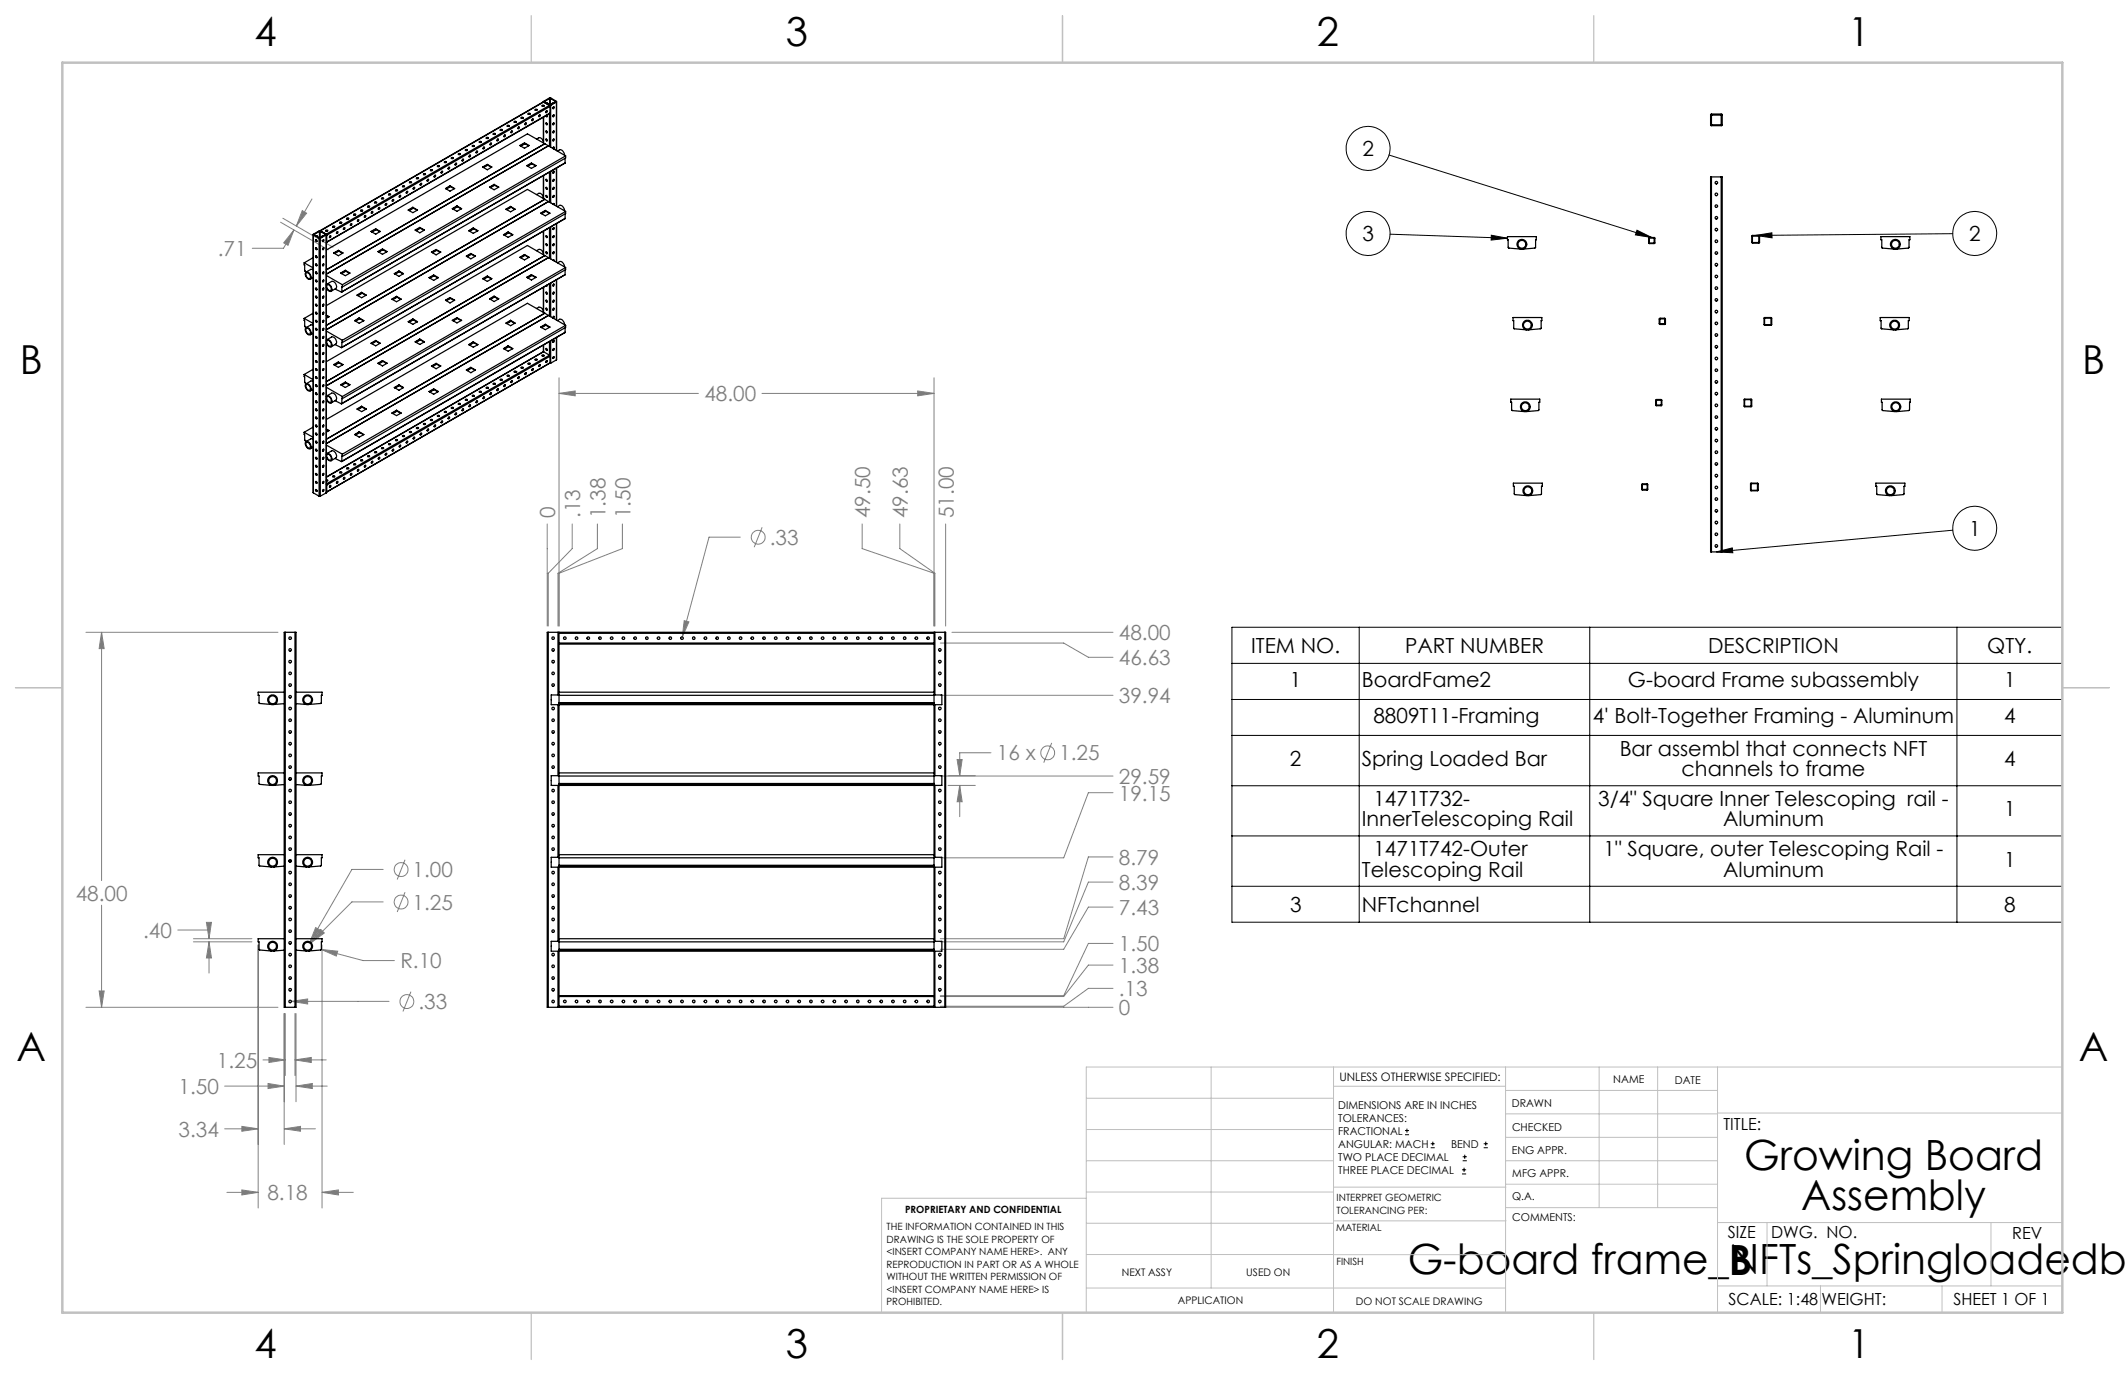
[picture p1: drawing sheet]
<svg xmlns="http://www.w3.org/2000/svg" width="432mm" height="279mm" viewBox="0 0 432 279" stroke-linecap="round" stroke-linejoin="round" font-family="sans-serif">
<defs><g id="words">
<g font-size="8.5">
<text x="354.4" y="237.7">Growing Board</text>
<text x="366" y="245.8">Assembly</text>
<text x="286" y="258.9">G-board frame_NFTs_Springloadedba</text>
<text x="351.3" y="259">B</text>
</g>
<g font-size="8.1">
<text x="51.7" y="9.3">4</text>
<text x="159.7" y="9.3">3</text>
<text x="267.6" y="9.3">2</text>
<text x="375.6" y="9.3">1</text>
<text x="4" y="76">B</text>
<text x="423.1" y="76">B</text>
<text x="3.3" y="215.7">A</text>
<text x="422.4" y="215.7">A</text>
<text x="51.7" y="276">4</text>
<text x="159.7" y="276">3</text>
<text x="267.6" y="276">2</text>
<text x="375.6" y="276">1</text>
</g>
<g font-size="4.2">
<text x="276.8" y="31.7">2</text>
<text x="276.8" y="49">3</text>
<text x="400.1" y="49">2</text>
<text x="400.1" y="108.9">1</text>
<text x="254.2" y="132.6">ITEM NO.</text>
<text x="285.5" y="132.6">PART NUMBER</text>
<text x="347.1" y="132.6">DESCRIPTION</text>
<text x="403.8" y="132.6">QTY.</text>
<text x="262.1" y="139.6">1</text>
<text x="276.7" y="139.6">BoardFame2</text>
<text x="330.8" y="139.6">G-board Frame subassembly</text>
<text x="407.2" y="139.6">1</text>
<text x="279.1" y="146.9">8809T11-Framing</text>
<text x="323.7" y="146.9">4' Bolt-Together Framing - Aluminum</text>
<text x="407.2" y="146.9">4</text>
<text x="262.1" y="155.7">2</text>
<text x="276.7" y="155.7">Spring Loaded Bar</text>
<text x="329.1" y="153.6">Bar assembl that connects NFT</text>
<text x="407.2" y="155.7">4</text>
<text x="341.7" y="157.7">channels to frame</text>
<text x="276.7" y="167.9">InnerTelescoping Rail</text>
<text x="279.1" y="163.8">1471T732-</text>
<text x="324.7" y="163.8">3/4&quot; Square Inner Telescoping rail -</text>
<text x="350.1" y="167.9">Aluminum</text>
<text x="407.2" y="165.9">1</text>
<text x="276.7" y="178.1">Telescoping Rail</text>
<text x="279.1" y="174">1471T742-Outer</text>
<text x="325.9" y="174">1&quot; Square, outer Telescoping Rail -</text>
<text x="350.1" y="178.1">Aluminum</text>
<text x="407.2" y="176.1">1</text>
<text x="262.1" y="185.3">3</text>
<text x="276.7" y="185.3">NFTchannel</text>
<text x="407.2" y="185.3">8</text>
</g>
<g font-size="4.2" fill="#808080">
<text x="44.2" y="52">.71</text>
<text x="143.1" y="81.5">48.00</text>
<text x="112.8" y="105.3" transform="rotate(-90 112.8 105.3)">0</text>
<text x="117.9" y="105.3" transform="rotate(-90 117.9 105.3)">.13</text>
<text x="123" y="105.3" transform="rotate(-90 123 105.3)">1.38</text>
<text x="128.1" y="105.3" transform="rotate(-90 128.1 105.3)">1.50</text>
<text x="176.8" y="105.3" transform="rotate(-90 176.8 105.3)">49.50</text>
<text x="184.5" y="105.3" transform="rotate(-90 184.5 105.3)">49.63</text>
<text x="193.8" y="105.3" transform="rotate(-90 193.8 105.3)">51.00</text>
<text x="156.4" y="110.7">.33</text>
<text x="227.4" y="130.1">48.00</text>
<text x="227.4" y="135.2">46.63</text>
<text x="227.4" y="142.9">39.94</text>
<text x="202.6" y="154.5">16 x</text>
<text x="215.2" y="154.5">1.25</text>
<text x="227.4" y="159.3">29.59</text>
<text x="227.4" y="162.7">19.15</text>
<text x="83.9" y="178.2">1.00</text>
<text x="227.4" y="175.7">8.79</text>
<text x="15.4" y="183">48.00</text>
<text x="83.9" y="184.8">1.25</text>
<text x="227.4" y="185.9">7.43</text>
<text x="227.4" y="180.8">8.39</text>
<text x="29.1" y="190.6">.40</text>
<text x="81.4" y="196.8">R.10</text>
<text x="227.4" y="197.7">1.38</text>
<text x="227.4" y="193.3">1.50</text>
<text x="227.4" y="202.4">.13</text>
<text x="85" y="205.1">.33</text>
<text x="227.4" y="206.3">0</text>
<text x="44.1" y="217">1.25</text>
<text x="36.3" y="222.3">1.50</text>
<text x="36.3" y="231">3.34</text>
<text x="54.3" y="243.9">8.18</text>
</g>
<g font-size="3.4">
<text x="350.2" y="229.5">TITLE:</text>
<text x="351.1" y="251.6">SIZE</text>
<text x="359.9" y="251.6">DWG. NO.</text>
<text x="408.9" y="251.7">REV</text>
<text x="351.2" y="265.2">SCALE: 1:48</text>
<text x="370.1" y="265.3">WEIGHT:</text>
<text x="396.9" y="265.2">SHEET 1 OF 1</text>
</g>
<text font-size="2.4" x="272.2" y="219.7">UNLESS OTHERWISE SPECIFIED:</text>
<g font-size="2.2">
<text x="327.8" y="220.1">NAME</text>
<text x="340.3" y="220.2">DATE</text>
<text x="271.9" y="225.3">DIMENSIONS ARE IN INCHES</text>
<text x="271.9" y="227.9">TOLERANCES:</text>
<text x="307.2" y="224.9">DRAWN</text>
<text x="271.9" y="230.6">FRACTIONAL</text>
<text x="271.9" y="233.2">ANGULAR: MACH</text>
<text x="294.9" y="233.2">BEND</text>
<text x="307.3" y="229.8">CHECKED</text>
<text x="271.9" y="235.9">TWO PLACE DECIMAL</text>
<text x="271.9" y="238.5">THREE PLACE DECIMAL</text>
<text x="307.2" y="234.5">ENG APPR.</text>
<text x="307.3" y="239.2">MFG APPR.</text>
<text x="307.3" y="243.9">Q.A.</text>
<text x="307.3" y="248.1">COMMENTS:</text>
</g>
<g font-size="2.1">
<text x="227.9" y="259.2">NEXT ASSY</text>
<text x="253.3" y="259.2">USED ON</text>
<text x="239.3" y="265">APPLICATION</text>
<text x="275.5" y="265.1">DO NOT SCALE DRAWING</text>
</g>
<g font-size="2">
<text x="271.6" y="244.1">INTERPRET GEOMETRIC</text>
<text x="180.2" y="250">THE INFORMATION CONTAINED IN THIS</text>
<text x="183.9" y="246.4">PROPRIETARY AND CONFIDENTIAL</text>
<text x="271.5" y="250.2">MATERIAL</text>
<text x="271.6" y="246.6">TOLERANCING PER:</text>
<text x="180.2" y="252.5">DRAWING IS THE SOLE PROPERTY OF</text>
<text x="180.2" y="255.1">&lt;INSERT COMPANY NAME HERE&gt;. ANY</text>
<text x="180.2" y="257.6">REPRODUCTION IN PART OR AS A WHOLE</text>
<text x="271.5" y="257">FINISH</text>
<text x="180.2" y="260.1">WITHOUT THE WRITTEN PERMISSION OF</text>
<text x="180.2" y="262.6">&lt;INSERT COMPANY NAME HERE&gt; IS</text>
<text x="180.2" y="265.2">PROHIBITED.</text>
</g>
</g></defs>
<g fill="none" stroke="#808080" stroke-width=".2">
<path d="M57 45.2l9.7 5.6M57.5 44.3l10.2 5.9M59.7 46.7l-1.2 3.1-.9-.4zM59.7 46.7l-2.1 3.7h-6.3M61.4 42.8l.9 .5-2.1 2.6zM63.4 40.4l-3.2 5.5M113.6 79.9l3.3-.5v1zM113.6 76.8v50.4M113.6 79.9h28.3M154.8 79.9h35M186.5 79.4l3.3 .5-3.3 .5zM189.8 76.8v50.4"/>
<path d="M111.2 106.5v20.7M116.3 106.5v5l-4.9 5v10.7M121.4 106.5v5l-8 5v10.7M126.5 106.5v5l-12.9 5M150.4 109.1h-6.3l-5.5 20.3M154.9 107.1l-1.7 4.1M175.2 106.5v5l14.6 5M182.8 106.5v5l7.2 5v10.7M192.2 106.5v20.7M17.5 128.5h39M20.6 128.5l.6 3.3h-1.1zM20.6 128.5v50.4"/>
<path d="M139 126.1l1 .3-1.4 3zM191.1 130.7h25l5.1 2.9h5M193.4 128.5h32.8M191.1 157.7h35.1M191.1 141.3h35.1M192.7 157.6h5.5M192.7 159.6h5.5M194.5 154.3h1l-.5 3.3zM195 159.6l.5 3.3h-1zM195 159.6v6.3M201.4 153h-6.4v4.6M213.7 151l-1.6 4"/>
<path d="M77.9 176.7h-6.4l-8.6 14.9M82.3 174.7l-1.6 4M226.2 179.2h-5l-5.1 12.2h-25M226.2 174.1h-5l-5.1 16.6h-25M226.2 161.1h-5l-5.1 13.2h-25M20.6 183.9v20.8M36.1 189h6.4v1.7M39.3 191.4h11.9M39.3 190.7h11.9M41.9 187.4h1.1l-.5 3.3zM42.5 191.4l.5 3.3h-1.1zM42.5 191.4v6.3"/>
<path d="M52.5 192v53.5M64.1 188.5l.9 .5-2.1 2.6zM65.2 188.9l.7 .7-2.7 2zM65.3 192.9l3.3 .4-.3 1zM65.3 192.9l8.5 2.3h6.4M65.4 192v53.5M77.9 183.3h-6.4l-8.3 8.3M82.3 181.3l-1.6 4M226.2 196.1h-5l-5.1 6.4h-25M226.2 191.7h-5l-5.1 10.6h-25M226.2 184.3h-5l-5.1 8.6h-25M17.5 204.7h39"/>
<path d="M20.1 201.4h1.1l-.6 3.3zM53.4 215.4h4.6M54.6 214.9l3.4 .5-3.4 .5zM57.7 206v26.6M58 206v12.5M59.2 203.5l3.3-.5v1zM59.2 203.5h19.9M59.9 215.4l3.4-.5v1zM59.9 206v12.5M59.9 215.4h6.4M60.1 206v17.9M83.5 201.5l-1.6 4"/>
<path d="M191.1 204.7h35.1M226.2 200.8h-5l-5.1 3.7h-25M45.6 220.7h12.1M45.6 229.4h6.9M49.1 228.9l3.4 .5-3.4 .5zM54.5 220.2l3.2 .5-3.2 .5zM57.7 229.4l3.4-.5v1zM57.7 229.4h6.4M60.1 220.7l3.4-.5v1zM60.1 220.7h6.4M46.1 242.3h6.4M49.1 241.8l3.4 .5-3.4 .5z"/>
<path d="M65.4 242.3l3.4-.5v1zM65.4 242.3h6.4"/>
<circle cx="154.1" cy="109.2" r="1.4"/>
<circle cx="212.9" cy="153" r="1.41"/>
<circle cx="81.5" cy="176.7" r="1.41"/>
<circle cx="81.5" cy="183.3" r="1.41"/>
<circle cx="82.7" cy="203.5" r="1.41"/>
</g>
<g fill="none" stroke="#000" stroke-width=".2">
<path d="M282.3 31.5l53.3 16.8M282.5 47.6l23.8 .8M303 47.8l3.3 .6-3.3 .4zM332.6 46.8l3 1.5-3.3-.6zM356.8 47.8l3.2-.5 .1 1zM396.8 47.5l-40 .3M348.8 112.1l3.2-.8 .1 1zM396.8 107.7l-48 4.4M250.3 127.5h168.8v59.9h-168.8zM250.3 134.8h168.8M276.2 127.5v59.9M323 127.5v59.9"/>
<path d="M397.7 127.5v59.9M250.3 142.1h168.8M250.3 149.4h168.8M250.3 159.7h168.8M250.3 169.9h168.8M250.3 180.1h168.8M285.5 230.6h.8M285.5 229.7h.8M285.9 229.3v.9M290.7 233.2h.8M290.7 232.4h.8M291.1 232v.8"/>
<path d="M297.1 238.5h.8M297.1 237.7h.8M297.2 235.9h.9M297.2 235.1h.9M297.5 237.3v.8M297.6 234.6v.9M301.5 233.2h.8M301.5 232.4h.8M301.9 232v.8"/>
<circle cx="278" cy="30.2" r="4.5"/>
<circle cx="278" cy="47.4" r="4.5"/>
<circle cx="401.3" cy="47.4" r="4.5"/>
<circle cx="401.3" cy="107.3" r="4.5"/>
</g>
<g fill="none" stroke="#c0c0c0" stroke-width=".2">
<path d="M246.1 216.8v44.9M271 216.8v49.9M305.9 216.8v49.9M324.9 216.8v28.6M336.8 216.8v28.6M349 216.8v49.9M419.1 216.8h-198.4v49.9M220.7 235.9h50.3M220.7 229.5h50.3M220.7 223.2h50.3M271 220.7h34.9M305.9 231.1h43.1"/>
<path d="M305.9 226.3h43.1M305.9 221.6h43.1M305.9 235.9h43.1M349 226.2h70.1M220.7 248.6h50.3M220.7 242.2h50.3M220.7 254.9h50.3M220.7 243.5h-41.6v23.2M271 255h34.9M271 248.1h35M271 241.2h35M305.9 240.6h43.1"/>
<path d="M306 245.4h43M349 248.4h70.1M359.1 248.4v12.9M404.6 248.4v12.9M220.7 261.7h85.2M349 261.3h70.1M369.9 261.3v5.4M394.6 261.3v5.4"/>
</g>
<path d="M108 3.2v9.5M215.9 3.2v9.5M323.8 3.2v9.5M3.1 139.7h9.6M419.1 139.7h9.5M108 266.7v9.6M215.9 266.7v9.6M323.8 266.7v9.6" fill="none" stroke="#c0c0c0" stroke-width=".25"/>
<path d="M12.7 12.7h406.4v254h-406.4z" fill="none" stroke="#c0c0c0" stroke-width=".5"/>
<path d="M332.6 46.8l3 1.5-3.3-.6zM356.8 47.8l3.2-.5 .1 1zM348.8 112.1l3.2-.8 .1 1zM303 47.8l3.3 .6-3.3 .4z" fill="#000"/>
<path d="M59.2 203.5l3.3 .5v-1zM64.1 188.5l-1.2 3.1 2.1-2.6zM65.2 188.9l-2 2.7 2.7-2zM60.1 220.7l3.4-.5v1zM54.5 220.2l3.2 .5-3.2 .5zM20.1 201.4h1.1l-.6 3.3zM20.6 128.5l.6 3.3h-1.1zM41.9 187.4h1.1l-.5 3.3zM42.5 191.4l.5 3.3h-1.1zM65.3 192.9l3 1.4 .3-1zM65.4 242.3l3.4-.5v1zM49.1 241.8l3.4 .5-3.4 .5zM49.1 228.9l3.4 .5-3.4 .5zM57.7 229.4l3.4-.5v1zM54.6 214.9l3.4 .5-3.4 .5zM59.9 215.4l3.4-.5v1zM194.5 154.3h1l-.5 3.3zM195 159.6l.5 3.3h-1zM113.6 79.9l3.3-.5v1zM186.5 79.4l3.3 .5-3.3 .5zM139 126.1l-.4 3.3 1.4-3zM61.4 42.8l.9 .5-2.1 2.6zM59.7 46.7l-1.2 3.1-.9-.4z" fill="#808080"/>
<g fill="none" stroke="#000" stroke-width=".25">
<path d="M79 39.4a.2 .2 0 0 1 .3-.1 .2 .2 0 0 1 0 .4 .2 .2 0 0 1-.3-.1zM79 39.5h.3M80.4 38.6h.3l.1 .1-.3 .1zM80.4 38.7h.4M81.2 39.8a.16 .16 0 0 1 .2 .2 .16 .16 0 0 1-.3 0zM81.3 39.7l-.2 .3M81.8 37.9h.4M82.7 38.9l-.2 .3M83.2 37.1h.4M84.1 38.1l-.1 .3M84.6 36.2l.1-.1a.2 .2 0 0 1 .3 0 .2 .2 0 0 1 0 .3 .2 .2 0 0 1-.3-.1zM84.6 36.3h.4"/>
<path d="M85.5 37.3a.16 .16 0 0 1 .2 .1 .16 .16 0 0 1-.1 .2 .16 .16 0 0 1-.2-.1zM85.6 37.3l-.2 .3M86 35.3h.1a.2 .2 0 0 1 .3-.1 .2 .2 0 0 1 0 .4 .2 .2 0 0 1-.3-.1zM86.1 35.5h.3M86.4 35.5h.1M86.9 36.5a.17 .17 0 0 1 .2 .1 .17 .17 0 0 1-.1 .2 .17 .17 0 0 1-.2-.1zM87 36.4l-.2 .4M87.5 34.5h.3a.17 .17 0 0 1-.1 .2 .17 .17 0 0 1-.2-.2zM87.5 34.6h.3M88.3 35.7a.17 .17 0 0 1 .2 .2 .17 .17 0 0 1-.3 0zM88.4 35.6l-.2 .3M88.9 33.8h.4"/>
<path d="M89.8 34.8l-.2 .3M90.3 33h.4M90.5 38.3l.9-.6 1 .6-1 .5zM91.2 34l-.1 .3M91.4 37.7v.2M91.4 37.9l-.8 .4M91.4 37.9l.9 .4M91.5 37.9l-.8 .5M91.7 32.2h.4M91.8 32h.2a.16 .16 0 0 1 0 .2 .16 .16 0 0 1-.2 .1 .16 .16 0 0 1 0-.3zM92.6 33.2a.16 .16 0 0 1 .2 .1 .16 .16 0 0 1-.1 .2 .16 .16 0 0 1-.2-.1zM92.7 33.2l-.2 .3"/>
<path d="M93.1 31.4h.4M93.2 31.2a.2 .2 0 0 1 .3-.1 .2 .2 0 0 1 0 .4 .2 .2 0 0 1-.3-.1zM94 32.3a.18 .18 0 0 1 .2 .3 .17 .17 0 0 1-.3 0zM94.1 32.3l-.2 .4M94.6 30.4h.3a.17 .17 0 0 1-.1 .2 .17 .17 0 0 1-.2-.2zM94.6 30.6h.3M95.5 31.5l-.2 .4M96 29.7h.3M96.9 30.7l-.2 .3M97.4 28.9h.4M98.1 33.9l.9-.5 .9 .5-.9 .6zM98.3 29.9l-.2 .3"/>
<path d="M98.8 28.1h.4M99 33.4v.1M99 33.5l-.8 .5M99 33.5l.9 .5M99.1 33.5l-.9 .5M99.5 38l.9-.5 1 .5-1 .6zM99.7 29.1a.16 .16 0 0 1 .2 .1 .16 .16 0 0 1-.2 .2 .16 .16 0 0 1-.1-.1zM99.8 29.1l-.2 .3M100.2 27.2l.1-.1a.2 .2 0 0 1 .3 0 .2 .2 0 0 1 0 .3 .2 .2 0 0 1-.3-.1zM100.2 27.3h.4M100.4 37.5v.1M100.4 37.6l-.8 .5"/>
<path d="M100.4 37.6l.9 .5M100.5 37.6l-.8 .5M101.1 28.3a.17 .17 0 0 1 .2 .1 .17 .17 0 0 1-.1 .2 .17 .17 0 0 1-.2-.1zM101.2 28.3l-.2 .3M101.6 26.4l.1-.1a.2 .2 0 0 1 .3-.1 .2 .2 0 0 1 0 .4 .2 .2 0 0 1-.3-.1zM101.7 26.5h.3M102.6 27.4l-.2 .3M103.1 25.6h.3M104 26.6l-.2 .3M104.5 24.8h.3M105.4 25.8l-.2 .3M105.6 29.6l1-.6 .9 .6-.9 .5z"/>
<path d="M105.9 24h.4M106.3 24h.1M106.6 29v.1M106.6 29.1l-.9 .5M106.6 29.1l.8 .5M106.7 29.2l-.9 .5M106.8 25a.16 .16 0 0 1 .2 .1 .16 .16 0 0 1-.2 .2 .16 .16 0 0 1-.2-.1zM106.8 25l-.2 .3M107 33.7l1-.6 .9 .6-.9 .5zM107.3 23.1l.1-.1a.2 .2 0 0 1 .3 0 .2 .2 0 0 1 0 .3 .2 .2 0 0 1-.3-.1zM107.3 23.2h.4M108 33.1v.1"/>
<path d="M108 33.2l-.9 .5M108 33.2l.8 .5M108.1 33.3l-.9 .5M108.2 24.2a.17 .17 0 0 1 .1 .2 .17 .17 0 0 1-.2 0zM108.3 24.2l-.2 .3M108.7 22.3l.1-.1a.2 .2 0 0 1 .3 0 .2 .2 0 0 1 0 .3 .2 .2 0 0 1-.3-.1zM108.8 22.4h.3M109 39.5l.5-.2h.4l.5 .7M109 28.3l.5-.3h.4l.5 .8M109.7 23.3l-.2 .3M110.2 21.6h.3M110.4 20.7h.1"/>
<path d="M110.5 20.7v-.1l1.2-.7h.2l1.2 .7-1.2 .8M110.5 20.7l-45.5 26.2M110.5 21.5v.1M110.5 23.8v5.3M110.5 35.7v4.7M110.5 20.7l1.2 .7M110.5 20.7l-45.4 26.2M110.6 20.6v.1M110.6 20.7l1.1 .6M110.7 29.2l-44.4 25.6M110.9 26.6l.2 .1 .1 .3-.2-.1zM110.9 28.3l.3 .1v.2z"/>
<path d="M110.9 36.4l.3 .1v.3zM110.9 38.1h.2l.1 .4-.2-.1zM110.9 39.7l.3 .1v.3zM111 25l.2 .3M111 26.6l.2 .3M111 28.3l.2 .3M111 36.4l.2 .4M111 38.1l.2 .3M111 39.7l.2 .3M111 22.5l.1 .1M111.1 23.5l.1 .1M111.1 22.5l-.2 .3"/>
<path d="M111.1 23.4l.1 .3-.3-.2M111.2 21h.1v.1M111.2 21h.1M111.4 29.6l3.5 2.1M111.4 29.6l-45.1 26.1M111.4 29.6l-4.2-2.4-40.9 23.6M111.7 21.4h.2M111.7 21.4l.1 .2M111.7 21.4l-45.4 26.2M111.7 23.1v6.7M111.7 35v6.1M111.7 20h.1"/>
<path d="M111.7 21.3h.1M111.7 20l-1.1 .6M111.7 20v1.3M111.8 23l-45.4 26.2M111.8 21.6l-45.4 26.2M111.8 21.6v1.4M111.8 20l1.1 .6M111.8 20v1.3M111.9 21.4v8.5M111.9 34.9v6.3M112.2 21.1h.1M112.3 30.2l.3-.3-.1 .4"/>
<path d="M112.3 21h.1M112.4 39.8l.1-.1a.16 .16 0 0 1 .1 .3 .16 .16 0 0 1-.3-.1zM112.4 36.5h.1a.16 .16 0 0 1 .1 .2 .16 .16 0 0 1-.3 0zM112.4 28.4l.1-.1a.16 .16 0 0 1 .1 .2 .16 .16 0 0 1-.3 0zM112.4 25.1l.1-.1a.15 .15 0 0 1 .1 .2 .15 .15 0 0 1-.3 0zM112.4 38.1a.16 .16 0 0 1 .2 .1 .16 .16 0 0 1-.1 .2 .16 .16 0 0 1-.2 0zM112.4 34.9a.16 .16 0 0 1 .2 0 .16 .16 0 0 1-.1 .2 .16 .16 0 0 1-.2 0zM112.4 26.7a.16 .16 0 0 1 .2 0 .16 .16 0 0 1-.1 .3 .16 .16 0 0 1-.2-.1zM112.4 23.4a.16 .16 0 0 1 .2 .1 .16 .16 0 0 1-.1 .2 .16 .16 0 0 1-.2-.1zM112.4 21.8a.17 .17 0 0 1 .2 .2 .17 .17 0 0 1-.3 0zM112.4 21l-.2 .1M112.5 21.7l-.2 .3"/>
<path d="M112.5 23.3l-.2 .3M112.5 25l-.2 .3M112.5 26.6l-.2 .3M112.5 28.3l-.2 .3M112.5 29.9l-.1 .3M112.5 34.8l-.2 .3M112.5 36.4l-.2 .4M112.5 38.1l-.2 .3M112.5 39.7l-.2 .3M112.9 20.6v.1M112.9 20.7l-1.1 .6M113.1 34.1v7.8"/>
<path d="M113.1 20.7v9.9M113.3 30.7l.4-.3a1.01 1.01 0 0 1 1 1.1M114.8 33.1l-45.4 26.2M114.8 32.2v.9M114.8 33.1l-45.3 26.2M114.9 31.7v.4l-45.3 26.2M114.9 31.7l-45.3 26.2M347.6 23.2h2.2l.2 .1-.1 2.2h-2.2zM347.8 35.9h-.2v76.2h.2M347.8 35.9v76.2M347.8 35.9h1.9M347.8 23.4h1.9v2l-1.9-.1z"/>
<path d="M349.7 35.9h.3v76.2h-.3M349.7 35.9v76.2M61.8 53.4l.1 1.6 .4 .3M61.8 53.4l1.8 1M62.1 55.4a.92 .92 0 0 1 1.1 1.2h-.1a.81 .81 0 0 1-1.1-.8zM62.2 55.5a.66 .66 0 0 1 .8 .3 .66 .66 0 0 1-.1 .8l-.6-.4zM63.6 54.8l-.4-.1-1 .6M63.6 56.4l-.6 .3M63.6 47.7l.1 52.5M63.6 52.4l-1.8 1M63.9 47.6v.1M63.9 47.7l1 .6"/>
<path d="M64.2 48.7l.2 .3M64.2 50.3l.2 .4M64.2 52l.2 .3M64.2 53.6l.2 .3M64.2 55.2l.2 .4M64.2 56.9l.2 .3M64.2 58.5l.2 .3M64.3 48h.2v.1M64.4 47.9v.1M64.8 48.4h.3M64.8 48.4v52.4M64.9 47h.2"/>
<path d="M64.9 48.3h.2M64.9 47l-1 .6M64.9 47v1.3M65.1 47l1 .6M65.1 47v1.3M65.1 46.9h-.3l-1.2 .7 1.2 .8M65.1 46.9l1.2 .7M65.1 48.4v52.4M65.5 47.9v.1M65.6 53.7h.2l-.1 .3h-.2zM65.6 48.8l.1-.1a.16 .16 0 0 1 .1 .3 .16 .16 0 0 1-.3 0zM65.6 55.3h.1a.16 .16 0 0 1 .1 .2 .16 .16 0 0 1-.3 .1z"/>
<path d="M65.6 50.4h.1a.16 .16 0 0 1 .1 .2 .16 .16 0 0 1-.3 .1zM65.6 48l-.1-.1-.1 .2M65.7 58.6a.16 .16 0 0 1 .1 .2 .16 .16 0 0 1-.3 0zM65.7 52a.16 .16 0 0 1 .1 .2 .16 .16 0 0 1-.3 .1zM65.7 48.7l-.2 .3M65.7 50.3l-.2 .4M65.7 52l-.2 .3M65.7 53.6l-.2 .3M65.7 55.2l-.2 .4M65.7 56.9l-.2 .3M65.7 58.5l-.2 .3M66.1 47.6v.1"/>
<path d="M66.1 47.7l-1 .6M66.2 46.9h.3M66.3 47.6v.1M66.3 47.6l.1 .2M66.3 47.7l-1.2 .7M66.3 47.7v10.3M66.3 58.2v11.1M66.3 47.7v10.2M66.3 58.5v10.6M66.3 56l3.3 1.9M66.3 57.6l.2 .1M66.4 57.8a.9 .9 0 0 1 .9 .4 .9 .9 0 0 1-.1 1 1.05 1.05 0 0 1-.8-1.4z"/>
<path d="M66.4 47.8v1.4M66.4 57.7l1-.5a.96 .96 0 0 1 .8 1.4l-.9 .6M66.5 57.9a.73 .73 0 0 1 .7 .4 .73 .73 0 0 1 0 .8 .82 .82 0 0 1-.7-1.2zM66.5 46.9h.1M67.1 47.9a.16 .16 0 0 1 .1 .3 .16 .16 0 0 1-.2 0zM67.1 47.9l-.1 .3M67.6 46l.2-.1 .2 .2-.2 .1zM67.6 46.1h.4M67.8 51.4l1-.5 .9 .5-.9 .6zM68.1 58.7l1.4 .6M68.5 47.1l-.1 .3M68.8 50.9v.1"/>
<path d="M68.8 51l.8 .5M68.8 51l-.9 .5M68.9 51l-.9 .5M69 45.3h.4M69.2 55.5l1-.6 .9 .6-.9 .5zM69.6 57.9v.4M69.6 58.3l-.1-.1v1.1M70 46.2l-.2 .4M70.2 54.9v.2M70.2 55.1l-.9 .4M70.2 55.1l.8 .4M70.3 55.1l-.9 .5"/>
<path d="M70.4 44.4l.1-.1a.2 .2 0 0 1 .3-.1 .2 .2 0 0 1 0 .4 .2 .2 0 0 1-.3-.1zM70.4 44.5h.4M71.4 45.4l-.2 .4M71.9 43.6h.3M71.9 43.5h.2a.15 .15 0 0 1 0 .2 .15 .15 0 0 1-.2 0 .15 .15 0 0 1 0-.2zM72.2 43.6h.1M72.5 60l1-.6 .9 .6-.9 .5zM72.8 44.6l-.2 .3M73.3 42.7h.3a.17 .17 0 0 1-.1 .2 .17 .17 0 0 1-.2-.2zM73.3 42.8h.4M73.5 59.4v.1M73.5 59.5l.8 .5"/>
<path d="M73.5 59.5l-.9 .5M73.6 59.6l-.9 .5M74.1 43.9a.16 .16 0 0 1 .2 .1 .16 .16 0 0 1-.3 .1zM74.2 43.8l-.2 .3M74.7 41.9l.3-.1a.17 .17 0 0 1-.1 .3 .17 .17 0 0 1-.2-.2zM74.7 42h.4M75.4 47l.9-.5 1 .5-1 .6zM75.6 43l-.1 .3M76.1 41.2h.4M76.3 46.5v.1M76.3 46.6l-.8 .5M76.3 46.6l.9 .5"/>
<path d="M76.4 46.7l-.8 .5M76.8 51.1l.9-.5 1 .5-1 .6zM77 42.2l-.1 .3M77.5 40.3l.1-.1a.2 .2 0 0 1 .3-.1 .2 .2 0 0 1 0 .4 .2 .2 0 0 1-.3-.1zM77.5 40.4h.4M77.7 50.6v.1M77.7 50.7l-.8 .5M77.7 50.7l.9 .5M77.8 50.7l-.8 .5M78.4 41.5v-.1a.16 .16 0 0 1 .2 .2 .16 .16 0 0 1-.3 0zM78.5 41.3l-.2 .4M79.8 40.6a.17 .17 0 0 1 .2 .1 .17 .17 0 0 1-.1 .2 .17 .17 0 0 1-.2-.1z"/>
<path d="M79.9 40.5l-.2 .4M80.1 55.6l1-.5 .9 .5-.9 .6zM81.1 55.1v.1M81.1 55.2l.8 .5M81.1 55.2l-.9 .5M81.1 55.2l-.8 .5M82.9 42.7l1-.6 .9 .6-.9 .5zM83.9 42.1v.1M83.9 42.2l-.9 .5M83.9 42.2l.8 .5M84 42.3l-.9 .5M84.3 46.7l1-.5 1 .5-1 .6z"/>
<path d="M85.3 46.2v.1M85.3 46.3l-.8 .5M85.3 46.3l.8 .5M85.4 46.4l-.8 .5M87.2 56.4l.9-.5 1 .5-1 .6zM87.7 51.2l.9-.5 1 .5-1 .6zM88.1 55.9v.1M88.1 56l-.8 .5M88.1 56l.9 .5M88.2 56l-.8 .5M88.6 50.7v.1M88.6 50.8l-.8 .5"/>
<path d="M88.6 50.8l.9 .5M88.7 50.9l-.8 .5M91.9 42.4l1-.6 .9 .6-.9 .5zM92.9 41.8v.1M92.9 41.9l-.9 .5M92.9 41.9l.8 .5M93 42l-.9 .5M94.8 52l.9-.5 .9 .5-.9 .6zM95.2 46.9l1-.6 .9 .6-.9 .5zM95.7 51.5v.1M95.7 51.6l-.9 .5M95.7 51.6l.9 .5"/>
<path d="M95.8 51.7l-.9 .5M96.2 46.3v.1M96.2 46.4l-.9 .5M96.2 46.4l.8 .5M96.3 46.5l-.9 .5M98.1 56.6l.9-.5 .9 .5-.9 .6zM99 56.2l-.8 .5M99 56.1v.1M99 56.2l.9 .5M99.1 56.3l-.9 .5M102.3 47.7l1-.6 .9 .6-.9 .5zM102.8 42.5l1-.6 .9 .6-.9 .5z"/>
<path d="M103.3 47.1v.1M103.3 47.2l-.9 .5M103.3 47.2l.8 .5M103.4 47.3l-.9 .5M103.8 41.9v.2M103.8 42.1l-.9 .4M103.8 42.1l.8 .4M103.9 42.1l-.9 .5M105.6 52.3l1-.6 .9 .6-.9 .5zM106.6 51.7v.1M106.6 51.8l.8 .5M106.6 51.8l-.9 .5"/>
<path d="M106.7 51.9l-.9 .5M107 56.3l1-.5 .9 .5-.9 .6zM108 55.9l-.9 .5M108 55.8v.1M108 55.9l.8 .5M108.1 56l-.9 .5M109 50.9l.7-.2 .4 .2 .3 .5M109.9 43.3l.9-.5 1 .5-1 .6zM110.5 47v4.8M110.5 58.3v5.2M110.7 40.5l-3.5-2-40.9 23.6M110.7 40.5l-44.4 25.6"/>
<path d="M110.7 51.9l-3.5-2-40.9 23.6M110.7 51.9l-44.4 25.6M110.7 40.5l.7 .5M110.7 51.9l.7 .5M110.8 42.8v.1M110.8 42.9l-.8 .5M110.8 42.9l.9 .5M110.9 47.9l.3 .1v.3zM110.9 49.6h.2l.1 .3h-.2zM110.9 51.2h.2l.1 .4zM110.9 59.4l.3 .1v.3zM110.9 42.9l-.8 .5"/>
<path d="M111 47.9l.2 .3M111 49.5l.2 .3M111 51.2l.2 .3M111 59.4l.2 .3M111.1 58h.1M111.2 46.6h.1M111.2 46.5l-.1 .1M111.2 57.9v.2l-.2-.1M111.4 52.4l3.5 2M111.4 52.4l-45.1 26M111.4 41l-45.1 26M111.4 41l3.5 2"/>
<path d="M111.7 46.3v6.2M111.7 57.7v6.5M111.9 46.1v6.5M111.9 57.5v6.8M112.4 59.5l.1-.1a.15 .15 0 0 1 .1 .2 .15 .15 0 0 1-.3 0zM112.4 48l.1-.1a.15 .15 0 0 1 .1 .2 .15 .15 0 0 1-.3 0zM112.4 41.5l.2-.2v.3M112.4 57.8a.16 .16 0 0 1 .2 .1 .16 .16 0 0 1-.1 .2 .16 .16 0 0 1-.2-.1zM112.4 52.9l.2-.1v.2M112.4 51.2a.16 .16 0 0 1 .2 .1 .16 .16 0 0 1-.1 .2 .16 .16 0 0 1-.2 0zM112.4 49.6a.17 .17 0 0 1 .2 .2 .17 .17 0 0 1-.3 .1zM112.4 46.3a.16 .16 0 0 1 .2 .1 .16 .16 0 0 1-.1 .2 .16 .16 0 0 1-.2 0z"/>
<path d="M112.5 41.3v.2M112.5 46.2l-.2 .4M112.5 47.9l-.2 .3M112.5 49.5l-.2 .3M112.5 51.2l-.2 .3M112.5 52.8v.2M112.5 57.7l-.2 .3M112.5 59.4l-.2 .3M113.1 45.4v7.9M113.1 56.8v8.3M113.3 53.4l.4-.2a1.01 1.01 0 0 1 1 1.1M113.3 42l.4-.3a1.01 1.01 0 0 1 1 1.1"/>
<path d="M114.8 55.8l-45.4 26.3M114.8 55.8h.1M114.8 44.4l-45.4 26.2M114.8 43.5v.9M114.8 54.9v.9M114.8 55.8l-45.3 26.2M114.8 44.4l-45.3 26.2M114.9 43v.4l-45.3 26.2M114.9 54.4v.4l-45.3 26.2M114.9 54.4l-45.3 26.2M114.9 43l-45.3 26.1M309.1 50.6l-2.5-.2-.3-2.3h5.9l-.2 2.3-2.6 .2"/>
<path d="M335.1 48.3h1.1v1.2l-1.2-.1zM335.1 48.4h1v1h-1zM356 47.9h1.5v1.4l-1.4 .1zM356.1 48v1.3h1.3v-1.3M356.1 48h.1M356.1 48h1.3M357.4 48h.1M385 50.6l-2.6-.2v-1.7h-.2v-.6h5.9l-.3 2.3-2.5 .2M61.8 64.7l.1 1.6 .4 .3M61.8 76.1l.1 1.6 .4 .3M61.8 64.7l1.8 1M61.8 76.1l1.8 1.1"/>
<path d="M62.1 66.6a.92 .92 0 0 1 1.1 1.2l-.1 .1a.81 .81 0 0 1-1.1-.8zM62.1 78a.9 .9 0 0 1 .9 .4 .9 .9 0 0 1 0 1 1.05 1.05 0 0 1-.9-1.4zM62.2 66.8a.66 .66 0 0 1 .8 .3 .66 .66 0 0 1-.1 .8l-.6-.4zM62.2 78.2a.73 .73 0 0 1 .7 .3 .73 .73 0 0 1 0 .8 .82 .82 0 0 1-.7-1.1zM63.6 66.1l-.4-.1-1 .6M63.6 77.5l-.5-.1-.9 .6M63.6 67.7l-.6 .3M63.6 79.1l-.6 .3M63.6 63.6l-1.8 1.1M63.6 75l-1.8 1.1M64.2 60.2l.2 .3M64.2 61.8l.2 .3"/>
<path d="M64.2 63.4l.2 .3M64.2 65.1l.2 .3M64.2 66.7l.2 .3M64.2 68.4l.2 .3M64.2 70l.2 .3M64.2 71.6l.2 .4M64.2 73.3l.2 .3M64.2 74.9l.2 .3M64.2 76.6l.2 .3M64.2 78.2l.2 .3M64.2 79.8l.2 .4M65.6 70.1l.2-.1-.1 .4h-.2z"/>
<path d="M65.6 66.8l.1-.1a.16 .16 0 0 1 .1 .3 .16 .16 0 0 1-.3 0zM65.6 63.5h.1a.16 .16 0 0 1 .1 .2 .16 .16 0 0 1-.3 0zM65.6 61.9l.2-.1-.1 .4h-.2zM65.7 79.8a.16 .16 0 0 1 .1 .2 .16 .16 0 0 1-.3 .1zM65.7 78.2a.16 .16 0 0 1 .1 .2 .16 .16 0 0 1-.3 .1zM65.7 74.9a.16 .16 0 0 1 .1 .2 .16 .16 0 0 1-.3 .1zM65.7 71.6a.16 .16 0 0 1 .1 .3 .16 .16 0 0 1-.3 0zM65.7 68.4a.16 .16 0 0 1 .1 .2 .16 .16 0 0 1-.3 0zM65.7 60.2a.16 .16 0 0 1 .1 .2 .16 .16 0 0 1-.3 .1zM65.7 60.2l-.2 .3M65.7 61.8l-.2 .3M65.7 63.4l-.2 .3"/>
<path d="M65.7 65.1l-.2 .3M65.7 66.7l-.2 .3M65.7 68.4l-.2 .3M65.7 70l-.2 .3M65.7 71.6l-.2 .4M65.7 73.3l-.2 .3M65.7 74.9l-.2 .3M65.7 76.6l-.2 .3M65.7 78.2l-.2 .3M65.7 79.8l-.2 .4M66.3 69.5v11.2M66.3 69.7v10.9"/>
<path d="M66.3 64l.6 .3-.6 .4M66.3 64.1l.5 .3M66.3 78.7l3.3 1.9M66.3 67.3l3.3 1.8M66.3 68.9l.2 .1M66.4 69.1a.9 .9 0 0 1 .9 .4 .9 .9 0 0 1-.1 1 1.05 1.05 0 0 1-.8-1.4zM66.4 69l1-.5a.96 .96 0 0 1 .8 1.4l-.9 .6M66.5 69.2a.7 .7 0 0 1 .7 .4 .7 .7 0 0 1-.1 .8 .93 .93 0 0 1-.6-1.2zM67.8 74.1l1-.5 .9 .5-.9 .5zM68.1 70l1.4 .6M68.8 73.6v.1M68.8 73.7l.8 .5"/>
<path d="M68.8 73.7l-.9 .5M68.9 73.7l-.9 .5M69.2 78.2l1-.6 .9 .6-.9 .5zM69.6 69.1v.5M69.6 69.6l-.1-.1v1.1M70.2 77.6v.2M70.2 77.8l-.9 .4M70.2 77.8l.8 .4M70.3 77.8l-.9 .5M72.1 65.2l.9-.6 .9 .6-.9 .5zM73 64.6v.1M73 64.7l-.9 .5"/>
<path d="M73 64.7l.9 .5M73.1 64.8l-.9 .5M75.4 69.7l.9-.5 1 .5-1 .6zM76.3 69.2v.1M76.3 69.3l-.8 .5M76.3 69.3l.9 .5M76.4 69.4l-.8 .4M76.8 73.8l.9-.5 1 .5-1 .6zM77.7 73.4l-.8 .5M77.7 73.3v.1M77.7 73.4l.9 .5M77.8 73.4l-.8 .5"/>
<path d="M79.6 60.8l1-.6 .9 .6-.9 .5zM80.1 78.7l1-.5 .9 .5-.9 .6zM80.6 60.2v.1M80.6 60.3l-.9 .5M80.6 60.3l.8 .5M80.7 60.4l-.9 .5M81.1 78.2v.1M81.1 78.3l.8 .5M81.1 78.3l-.9 .5M81.1 78.4l-.8 .4M82.9 65.4l1-.6 .9 .6-.9 .5zM83.9 64.8v.1"/>
<path d="M83.9 64.9l-.9 .5M83.9 64.9l.8 .5M84 65l-.9 .5M84.3 69.5l1-.6 1 .6-1 .5zM85.3 68.9v.1M85.3 69l.8 .5M85.3 69l-.8 .5M85.4 69.1l-.8 .5M87.2 79.6l.9-.6 1 .6-1 .5zM87.7 74.4l.9-.6 1 .6-1 .5zM88.1 79.1l-.8 .5M88.1 79v.1"/>
<path d="M88.1 79.1l.9 .5M88.2 79.2l-.8 .5M88.6 73.9l-.8 .5M88.6 73.8v.1M88.6 73.9l.9 .5M88.7 74l-.8 .5M90.5 61l.9-.5 1 .5-1 .6zM91.4 60.6l-.8 .5M91.4 60.5v.1M91.4 60.6l.9 .5M91.5 60.6l-.8 .5M91.9 65.1l1-.5 .9 .5-.9 .5z"/>
<path d="M92.9 64.7l-.9 .5M92.9 64.6v.1M92.9 64.7l.8 .5M93 64.7l-.9 .5M94.8 75.2l.9-.6 .9 .6-.9 .5zM95.2 70l1-.5 .9 .5-.9 .6zM95.7 74.8l-.9 .4M95.7 74.6v.2M95.7 74.8l.9 .4M95.8 74.8l-.9 .5M96.2 69.6l-.9 .5M96.2 69.5v.1"/>
<path d="M96.2 69.6l.8 .5M96.3 69.6l-.9 .5M97.4 79.7h.4M98.8 78.8h.4M99.5 60.7l.9-.5 1 .5-1 .6zM99.7 79.8a.16 .16 0 0 1 .2 .2 .16 .16 0 0 1-.2 .1 .16 .16 0 0 1-.1-.1zM99.8 79.8l-.2 .4M100.2 78h.4M100.3 77.9h.2a.16 .16 0 0 1-.1 .2 .16 .16 0 0 1-.1-.2zM100.4 60.3l-.8 .5M100.4 60.2v.1M100.4 60.3l.9 .5"/>
<path d="M100.5 60.4l-.8 .4M101.1 79.1a.16 .16 0 0 1 .2 .1 .16 .16 0 0 1-.1 .2 .16 .16 0 0 1-.2-.1zM101.2 79l-.2 .3M101.6 77.1h.1a.2 .2 0 0 1 .3-.1 .2 .2 0 0 1 0 .3 .2 .2 0 0 1-.3-.1zM101.7 77.2h.3M102.3 70.8l1-.5 .9 .5-.9 .6zM102.6 78.2l-.2 .3M102.8 65.7l1-.6 .9 .6-.9 .5zM103.1 76.4h.3M103.3 70.4l-.9 .5M103.3 70.3v.1M103.3 70.4l.8 .5"/>
<path d="M103.4 70.4l-.9 .5M103.8 65.1v.1M103.8 65.2l-.9 .5M103.8 65.2l.8 .5M103.9 65.3l-.9 .5M104 77.4l-.2 .3M104.5 75.6h.3M104.8 75.6h.1M105.4 76.6a.16 .16 0 0 1 .1 .1 .16 .16 0 0 1-.1 .2 .16 .16 0 0 1-.2-.1zM105.4 76.6l-.2 .3M105.9 74.8h.4M106.3 74.8h.1"/>
<path d="M106.8 75.8a.17 .17 0 0 1 .2 .1 .17 .17 0 0 1-.1 .2 .17 .17 0 0 1-.3-.1zM106.8 75.7l-.2 .4M107.3 73.9l.3-.1 .1 .1-.2 .1zM107.3 73.9h.4M108.2 74.9a.16 .16 0 0 1 .1 .3 .16 .16 0 0 1-.2 0zM108.3 74.9l-.2 .3M108.7 73h.4v.1l-.3 .1zM108.8 73.1h.3M109 62.7l.7-.3 .4 .3 .3 .5M109.7 74.1l-.2 .3M109.9 66.5l.9-.6 1 .6-1 .5zM110.2 72.3h.3"/>
<path d="M110.5 71.5l-44.2 25.4M110.5 70.1v1.4M110.5 72.3v.1M110.5 71.5l1.2 .7M110.5 71.5l-44.2 25.5M110.7 63.6l-3.5-2-40.9 23.6M110.7 63.6l-44.4 25.7M110.7 63.6l.7 .5M110.8 65.9v.1M110.8 66l-.8 .5M110.8 66l.9 .5M110.9 61l.3 .1v.3l-.2-.1z"/>
<path d="M110.9 62.7h.2l.1 .3-.2-.1zM110.9 70.8l.2 .1 .1 .3zM110.9 66.1l-.8 .5M111 61l.2 .3M111 62.6l.2 .3M111 70.8l.2 .3M111 73.3h.1M111.1 73.3l-.2 .3M111.4 64.1l-45.1 26M111.4 64.1l3.5 2M111.7 72.2l.1 .2M111.7 69.4v2.8"/>
<path d="M111.7 72.2l-45.4 26.1M111.7 73.8l-45.3 26.1M111.8 73.7l-.1 .1M111.8 72.4v1.3M111.8 72.4l-45.4 26.2M111.8 73.7l-45.4 26.2M111.9 73.8h-.2M111.9 69.3v4.5M112.3 72.7h.1M112.4 72.6l.1-.1a.15 .15 0 0 1 .1 .2 .15 .15 0 0 1-.3 0zM112.4 61.1a.17 .17 0 0 1 .2 .2 .17 .17 0 0 1-.3 0zM112.4 70.9a.16 .16 0 0 1 .2 .1 .16 .16 0 0 1-.1 .2 .16 .16 0 0 1-.2-.1z"/>
<path d="M112.4 69.3a.17 .17 0 0 1 .2 .2 .17 .17 0 0 1-.3 0zM112.4 62.7a.16 .16 0 0 1 .2 .1 .16 .16 0 0 1-.1 .2 .16 .16 0 0 1-.2-.1zM112.5 64.3l-.2 .3 .2-.3 .1 .1-.2 .3M112.5 61l-.2 .3M112.5 62.6l-.2 .3M112.5 69.2l-.2 .3M112.5 70.8l-.2 .3M112.5 72.5l-.2 .3M113.1 73.1l-1.2 .7M113.1 73.1h.1M113.1 68.6v4.5M113.3 65.2l.4-.3a1.01 1.01 0 0 1 1 1.1"/>
<path d="M114.8 67.5l-45.4 26.3M114.8 66.6v.9M114.8 67.5l-45.3 26.2M114.9 66.1l-45.3 26.2M114.9 66.1v.4l-45.3 26.2M310.2 67l-2.5-.2-.3-2.3h5.9l-.2 2.3-2.5 .2M337.2 64.7h1.2l-.1 1.2h-1.1zM337.3 64.8h1v1h-1zM337.3 64.8h.1M358.5 64.6h1.5v1.4h-1.5zM358.6 64.6h1.3v1.4l-1.3-.1zM384.8 67l-2.5-.2-.1-1.6h-.1v-.7h5.8v.7h-.1l-.1 1.6-2.5 .2"/>
<path d="M61.8 87.8l.1 1.6 .4 .3M61.8 87.8l1.8 1.1M62.1 89.8a.88 .88 0 0 1 1.1 1l-.1 .3a.88 .88 0 0 1-1.1-1zM62.2 89.9a.68 .68 0 0 1 .8 .4 .68 .68 0 0 1-.1 .8 .82 .82 0 0 1-.7-1.2zM63.6 89.3l-.4-.2-1 .6M63.6 90.8l-.6 .4M63.6 86.8l-1.8 1M64.2 81.5l.2 .3M64.2 83.1l.2 .3M64.2 84.7l.2 .4M64.2 86.4l.2 .3M64.2 88l.2 .3"/>
<path d="M64.2 89.6l.2 .4M64.2 91.3l.2 .3M64.2 92.9l.2 .3M64.2 94.5l.2 .4M64.2 96.2l.2 .3M64.2 97.8l.2 .3M64.2 99.5l.2 .3M64.4 99.7l-.1 .1M65.5 99.7l.1 .1M65.6 94.6h.1a.16 .16 0 0 1 .1 .2 .16 .16 0 0 1-.3 .1zM65.6 91.3h.1a.16 .16 0 0 1 .1 .2 .16 .16 0 0 1-.3 .1zM65.6 86.4h.1a.16 .16 0 0 1 .1 .2 .16 .16 0 0 1-.3 .1z"/>
<path d="M65.6 81.5h.2l-.1 .3h-.2zM65.7 99.5a.16 .16 0 0 1 .1 .2 .16 .16 0 0 1-.3 .1zM65.7 97.9a.16 .16 0 0 1 .1 .2 .16 .16 0 0 1-.3 0zM65.7 96.2a.16 .16 0 0 1 .1 .2 .16 .16 0 0 1-.3 0zM65.7 89.7l.1-.1v.2l-.3 .2zM65.7 88a.16 .16 0 0 1 .1 .2 .16 .16 0 0 1-.3 .1zM65.7 83.1a.16 .16 0 0 1 .1 .2 .16 .16 0 0 1-.3 .1zM65.7 81.5l-.2 .3M65.7 83.1l-.2 .3M65.7 84.7l-.2 .4M65.7 86.4l-.2 .3M65.7 88l-.2 .3"/>
<path d="M65.7 89.6l-.2 .4M65.7 91.3l-.2 .3M65.7 92.9l-.2 .3M65.7 94.5l-.2 .4M65.7 96.2l-.2 .3M65.7 97.8l-.2 .3M65.7 99.5l-.2 .3M66.3 80.9v11.6M66.3 92.7v7.5M66.3 80.5a.87 .87 0 0 1 1.2 1.1l-.1 .1a.49 .49 0 0 1-.5 .2 .49 .49 0 0 1-.4-.4l-.2-.5zM66.3 92.9v7.3M66.3 98.4l.1 .2"/>
<path d="M66.3 97.5l.3 .1-.3 .1M66.3 97.6l.3 .1M66.3 81.1v11.2M66.3 87.2l.6 .3-.6 .3M66.3 87.3l.5 .2M66.3 92l.2 .1M66.3 90.5l3.3 1.8M66.3 80.3l.2 .1M66.4 92.2a.91 .91 0 0 1 .9 .4 .91 .91 0 0 1-.1 1.1 1.1 1.1 0 0 1-.8-1.5zM66.4 98.6v1.3M66.4 92.2l1-.6a.96 .96 0 0 1 .8 1.5l-.9 .5M66.4 80.4l1-.5a.94 .94 0 0 1 .8 1.5l-.9 .5"/>
<path d="M66.5 92.4a.7 .7 0 0 1 .7 .3 .7 .7 0 0 1-.1 .8 .93 .93 0 0 1-.6-1.1zM66.5 80.6a.7 .7 0 0 1 .7 .4 .7 .7 0 0 1-.1 .8 .9 .9 0 0 1-.6-1.2zM67.1 98.6l-.1 .4M67.6 96.9h.4M68.1 93.2l1.4 .5M68.1 81.4l1.3 .7 .1-.1M68.5 97.8l-.1 .3M69 96.1h.4M69.6 80.6v.4M69.6 92.3v.4M69.6 92.7h-.1v1M69.6 81l-.1-.1v1.1"/>
<path d="M70 97l-.2 .3M70.4 95.1h.1a.2 .2 0 0 1 .3-.1 .2 .2 0 0 1 0 .3 .2 .2 0 0 1-.3-.1zM70.4 95.2h.4M70.8 95.2h.1M71.3 96.2a.17 .17 0 0 1 .2 .1 .17 .17 0 0 1-.1 .3 .17 .17 0 0 1-.2-.1zM71.4 96.2l-.2 .3M71.9 94.3a.2 .2 0 0 1 .3-.1 .2 .2 0 0 1 0 .3 .2 .2 0 0 1-.3-.1zM71.9 94.4h.3M72.1 88.3l.9-.6 .9 .6-.9 .5zM72.2 94.4h.1M72.5 83.1l1-.6 .9 .6-.9 .5zM72.7 95.4a.16 .16 0 0 1 .2 .2 .16 .16 0 0 1-.3 .1z"/>
<path d="M72.8 95.4l-.2 .3M73 87.7v.1M73 87.8l-.9 .5M73 87.8l.9 .5M73.1 87.9l-.9 .5M73.3 93.5l.3-.1a.17 .17 0 0 1-.1 .3 .17 .17 0 0 1-.2-.2zM73.3 93.6h.4M73.5 82.5v.2M73.5 82.7l.8 .4M73.5 82.7l-.9 .4M73.6 82.7l-.9 .5M74.2 94.5l-.2 .4"/>
<path d="M75.1 92.7l-.4 .1M75.1 92.7v.1M75.6 93.7l-.1 .4M76.5 91.9l-.4 .1M76.5 91.9v.1M77 92.9l-.1 .3M77.5 91h.1a.2 .2 0 0 1 .3-.1 .2 .2 0 0 1 0 .3 .2 .2 0 0 1-.3 0zM77.5 91.1h.4M78.4 92.1a.16 .16 0 0 1 .2 .1 .16 .16 0 0 1-.1 .2 .16 .16 0 0 1-.2-.1zM78.5 92.1l-.2 .3M79 90.2l.3-.1 .1 .2-.3 .1zM79 90.3h.3"/>
<path d="M79.6 83.9l1-.5 .9 .5-.9 .6zM79.8 91.3a.17 .17 0 0 1 .2 .1 .17 .17 0 0 1-.1 .3 .17 .17 0 0 1-.2-.1zM79.9 91.3l-.2 .3M80.4 89.4l.2-.1 .2 .2-.3 .1zM80.4 89.5h.4M80.6 83.4v.1M80.6 83.5l-.9 .5M80.6 83.5l.8 .5M80.7 83.5l-.9 .5M81.3 90.5l-.2 .3M81.8 88.7h.4M82.7 89.6l-.2 .4"/>
<path d="M83.2 87.8l.2-.1 .2 .1-.1 .1zM83.2 87.9h.4M84.1 88.8l-.1 .3M84.6 87h.4M84.7 86.9h.2a.16 .16 0 0 1 0 .2 .16 .16 0 0 1-.2 0 .16 .16 0 0 1 0-.2zM85.5 88.1a.17 .17 0 0 1 .2 .1 .17 .17 0 0 1-.1 .2 .17 .17 0 0 1-.2-.1zM85.6 88l-.2 .3M86.1 86.2h.3M86.1 86h.3a.16 .16 0 0 1-.1 .3 .15 .15 0 0 1-.2 0 .15 .15 0 0 1 0-.3zM86.4 86.2h.1M86.9 87.2a.17 .17 0 0 1 .2 .1 .17 .17 0 0 1-.1 .3 .17 .17 0 0 1-.2-.1zM87 87.2l-.2 .3"/>
<path d="M87.5 85.3l.3-.1a.17 .17 0 0 1-.1 .3 .17 .17 0 0 1-.2-.2zM87.5 85.4h.3M88.4 86.4l-.2 .3M89.3 84.6h-.4M89.3 84.6h.1M89.8 85.5l-.2 .4M90.7 83.7l-.4 .1M90.7 83.7v.1M91.2 84.7l-.1 .4M91.7 82.9h.4M91.8 82.8h.2a.16 .16 0 0 1 0 .2 .16 .16 0 0 1-.2 0 .16 .16 0 0 1 0-.2zM92.6 83.9a.16 .16 0 0 1 .2 .2 .16 .16 0 0 1-.1 .1 .16 .16 0 0 1-.2-.1z"/>
<path d="M92.7 83.9l-.2 .3M93.1 82.1h.4M93.2 82h.3a.15 .15 0 0 1-.1 .2 .15 .15 0 0 1-.2 0 .15 .15 0 0 1 0-.2zM94 83.1a.18 .18 0 0 1 .2 .3 .17 .17 0 0 1-.3 0zM94.1 83.1l-.2 .3M94.6 81.3h.3M95.5 82.3l-.2 .3M96 80.5h.3M96.9 81.5l-.2 .3M98.3 80.6a.16 .16 0 0 1 .1 .2 .16 .16 0 0 1-.1 .2 .16 .16 0 0 1-.2-.1zM98.3 80.6l-.2 .4M309.8 83.6l-2.6-.2v-1.7h-.2v-.6h5.9v.6h-.2v1.7l-2.6 .2"/>
<path d="M333.6 98.4l1.1-.1 .1 1.2-1.1 .1zM333.7 98.5h1v.9h-1zM336.5 81.2h1.2l-.1 1.2h-1.1zM336.6 81.4l1-.1v1h-1zM336.6 81.3v.1M354.5 81.1h1.4v1.5h-1.5zM354.5 81.2h1.3v1.3h-1.3zM355.7 98.2h1.5v1.5h-1.4zM355.8 81.2h.1M355.8 98.3h1.3v1.3h-1.3zM357.1 98.3h.1M385.1 83.6l-2.6-.2-.2-2.3h5.9l-.3 2.3-2.5 .2"/>
<path d="M63.6 100.1l.1 .1M63.7 100.2l1.1 .6M64.8 100.8h.3M66.3 100.2l-1.2 .6M310.3 100.7l-2.6-.2v-1.7h-.2v-.6h5.9v.6h-.2v1.7l-2.6 .2M347.8 112.1h1.9M384 100.7l-2.6-.2v-1.7h-.2v-.6h5.9v.6h-.2l-.1 1.7-2.5 .2M58 128.5h-.3v76.2h.3M58 128.5v76.2M58 128.5h1.9M59.9 128.5h.2v76.2h-.2M59.9 128.5v76.2"/>
<path d="M111.4 128.5h-.2v76.2h.2M111.4 128.5h2M111.4 128.5v76.2M113.4 128.5h.2M113.4 128.5v12.7M113.6 130.7v.2M113.6 128.5v.2M113.6 128.5h76.2M113.6 128.7v2M113.6 130.9v11.9M113.6 130.7h76.2M113.6 128.7h76.2"/>
<path d="M113.6 130.9h76.2M189.8 128.5h.2M189.8 130.7v.2M189.8 128.5v.2M189.8 128.7v2M189.8 130.9v11.9M190 128.5h2M190 128.5v12.7M192 128.5h.2v76.2h-.2M192 128.5v76.2M57.7 157.1h-5.2v.6h.1l.1 1.7 2.5 .2M57.7 140.7h-5.2v.6h.1l.1 1.6 2.5 .3"/>
<path d="M57.7 159.4l-2.1 .2M57.7 143l-2.1 .2M58.7 158.4h.5M58.8 158.5h.3M58.9 158.5h.1M60.1 140.7h5.3l-.2 2.2-2.5 .3M60.1 157.1h5.3l-.1 2.2-2.6 .3M60.1 143l2.2 .2M60.1 159.4l2.2 .2M113.4 143.2v14.4M113.4 159.6v14.6M113.6 142.8v.1"/>
<path d="M113.6 141.2h-1.6v2h79.4v-2h-1.6M113.6 143.2h.1M113.6 159.2v.2M113.6 159.6h.1M113.6 157.6h-1.6v2h79.4v-2h-1.6M113.6 157.7h76.2M113.6 157.1h76.2M113.6 141.3h76.2M113.6 140.7h76.2M113.6 142.9v16.3M113.6 159.4v16.4M113.6 142.8h76.2"/>
<path d="M113.6 142.9h76.2M113.6 159.4h76.2M113.6 159.2h76.2M189.8 142.8v.1M189.8 159.2v.2M189.8 159.6h.1M189.8 142.9v16.3M189.8 159.4v16.4M190 143.2v14.4M190 159.6v14.6M57.7 173.7h-5.2v.6h.1l.1 1.7 2.5 .2M57.7 176l-2.1 .2"/>
<path d="M58.7 174.9h.5M58.7 175h.5M58.8 175.1h.4M60.1 173.7h5.3l-.1 2.2-2.6 .3M60.1 176l2.2 .2M113.4 176.2v15.1M113.6 175.8v.2M113.6 174.2h-1.6v2h79.4v-2h-1.6M113.6 173.7h76.2M113.6 174.3h76.2M113.6 176v16.9M113.6 175.8h76.2"/>
<path d="M113.6 176h76.2M189.8 175.8v.2M189.8 176.2h.1M189.8 176v16.9M190 176.2v15.1M57.7 190.7h-5.2v.7h.1l.1 1.6 2.5 .3M57.7 193.1l-2.1 .2M60.1 190.7h5.3l-.1 2.3-2.6 .3M60.1 193.1l2.2 .2M113.4 193.3v11.4M113.6 192.9v.1M113.6 191.3h-1.6v2h79.4v-2h-1.6"/>
<path d="M113.6 193.3h.1M113.6 191.4h76.2M113.6 190.7h76.2M113.6 193v9.3M113.6 192.9h76.2M113.6 193h76.2M189.8 192.9v.1M189.8 193.3h.1M189.8 193v9.3M190 193.3v11.4M58 204.7h1.9M111.4 204.7h2"/>
<path d="M113.4 204.7h.2M113.6 204.5v.2M113.6 202.3v.2M113.6 204.7h76.2M113.6 202.5v2M113.6 204.5h76.2M113.6 202.5h76.2M113.6 202.3h76.2M189.8 204.7h.2M189.8 204.5v.2M189.8 202.3v.2M189.8 202.5v2"/>
<path d="M190 204.7h2"/>
<circle cx="82" cy="37.9" r=".18"/>
<circle cx="82.7" cy="39" r=".18"/>
<circle cx="83.4" cy="37.1" r=".18"/>
<circle cx="84.1" cy="38.2" r=".19"/>
<circle cx="89.1" cy="33.8" r=".18"/>
<circle cx="89.8" cy="34.9" r=".18"/>
<circle cx="90.5" cy="33" r=".18"/>
<circle cx="91.2" cy="34.1" r=".19"/>
<circle cx="95.4" cy="31.7" r=".18"/>
<circle cx="96.2" cy="29.7" r=".18"/>
<circle cx="96.9" cy="30.9" r=".18"/>
<circle cx="97.6" cy="28.9" r=".18"/>
<circle cx="98.3" cy="30" r=".19"/>
<circle cx="99" cy="28.1" r=".18"/>
<circle cx="102.5" cy="27.6" r=".18"/>
<circle cx="103.3" cy="25.6" r=".18"/>
<circle cx="104" cy="26.8" r=".18"/>
<circle cx="104.7" cy="24.8" r=".18"/>
<circle cx="105.4" cy="25.9" r=".19"/>
<circle cx="106.1" cy="24" r=".18"/>
<circle cx="109.6" cy="23.5" r=".18"/>
<circle cx="110.4" cy="21.5" r=".18"/>
<circle cx="111" cy="25.2" r=".18"/>
<circle cx="111" cy="22.7" r=".18"/>
<circle cx="348.8" cy="39.5" r=".26"/>
<circle cx="348.8" cy="37.1" r=".26"/>
<circle cx="64.2" cy="55.4" r=".19"/>
<circle cx="64.2" cy="48.9" r=".19"/>
<circle cx="64.2" cy="52.2" r=".19"/>
<circle cx="64.2" cy="50.5" r=".19"/>
<circle cx="64.2" cy="58.7" r=".19"/>
<circle cx="64.2" cy="53.8" r=".19"/>
<circle cx="64.2" cy="57.1" r=".18"/>
<circle cx="65.7" cy="57.1" r=".18"/>
<circle cx="66.4" cy="46.9" r=".18"/>
<circle cx="68.5" cy="47.2" r=".19"/>
<circle cx="69.2" cy="45.3" r=".18"/>
<circle cx="69.9" cy="46.4" r=".19"/>
<circle cx="71.3" cy="45.6" r=".19"/>
<circle cx="72.7" cy="44.8" r=".18"/>
<circle cx="75.6" cy="43.1" r=".18"/>
<circle cx="76.3" cy="41.2" r=".18"/>
<circle cx="77" cy="42.3" r=".19"/>
<circle cx="309.2" cy="49.6" r=".78"/>
<circle cx="309.2" cy="49.7" r=".99"/>
<circle cx="348.8" cy="46.7" r=".26"/>
<circle cx="348.8" cy="53.8" r=".26"/>
<circle cx="348.8" cy="44.3" r=".26"/>
<circle cx="348.8" cy="58.5" r=".26"/>
<circle cx="348.8" cy="41.9" r=".26"/>
<circle cx="348.8" cy="49" r=".26"/>
<circle cx="348.8" cy="51.4" r=".26"/>
<circle cx="348.8" cy="56.2" r=".26"/>
<circle cx="385.1" cy="49.7" r=".99"/>
<circle cx="385.1" cy="49.6" r=".79"/>
<circle cx="64.2" cy="63.6" r=".19"/>
<circle cx="64.2" cy="68.5" r=".19"/>
<circle cx="64.2" cy="71.8" r=".19"/>
<circle cx="64.2" cy="60.4" r=".19"/>
<circle cx="64.2" cy="62" r=".19"/>
<circle cx="64.2" cy="75.1" r=".19"/>
<circle cx="64.2" cy="78.4" r=".19"/>
<circle cx="64.2" cy="70.2" r=".19"/>
<circle cx="64.2" cy="66.9" r=".19"/>
<circle cx="64.2" cy="73.5" r=".18"/>
<circle cx="64.2" cy="76.7" r=".18"/>
<circle cx="64.2" cy="65.3" r=".18"/>
<circle cx="65.7" cy="65.3" r=".16"/>
<circle cx="65.7" cy="73.5" r=".18"/>
<circle cx="65.7" cy="76.7" r=".18"/>
<circle cx="97.6" cy="79.6" r=".18"/>
<circle cx="99" cy="78.8" r=".18"/>
<circle cx="102.5" cy="78.3" r=".18"/>
<circle cx="103.3" cy="76.4" r=".18"/>
<circle cx="104" cy="77.5" r=".18"/>
<circle cx="104.7" cy="75.6" r=".18"/>
<circle cx="106.1" cy="74.7" r=".18"/>
<circle cx="109.6" cy="74.2" r=".18"/>
<circle cx="110.4" cy="72.3" r=".18"/>
<circle cx="111" cy="73.4" r=".18"/>
<circle cx="310.4" cy="66.1" r=".79"/>
<circle cx="310.4" cy="66.1" r=".99"/>
<circle cx="348.8" cy="60.9" r=".26"/>
<circle cx="348.8" cy="63.3" r=".26"/>
<circle cx="348.8" cy="68.1" r=".26"/>
<circle cx="348.8" cy="70.5" r=".26"/>
<circle cx="348.8" cy="75.2" r=".26"/>
<circle cx="348.8" cy="80" r=".26"/>
<circle cx="348.8" cy="72.8" r=".26"/>
<circle cx="348.8" cy="77.6" r=".26"/>
<circle cx="348.8" cy="65.7" r=".26"/>
<circle cx="385" cy="66.1" r=".99"/>
<circle cx="385" cy="66.1" r=".79"/>
<circle cx="64.2" cy="88.2" r=".19"/>
<circle cx="64.2" cy="80" r=".19"/>
<circle cx="64.2" cy="96.4" r=".19"/>
<circle cx="64.2" cy="83.3" r=".19"/>
<circle cx="64.2" cy="99.7" r=".19"/>
<circle cx="64.2" cy="91.5" r=".19"/>
<circle cx="64.2" cy="89.8" r=".19"/>
<circle cx="64.2" cy="86.6" r=".19"/>
<circle cx="64.2" cy="81.7" r=".19"/>
<circle cx="64.2" cy="98" r=".19"/>
<circle cx="64.2" cy="94.7" r=".19"/>
<circle cx="64.2" cy="93.1" r=".18"/>
<circle cx="64.2" cy="84.9" r=".18"/>
<circle cx="65.7" cy="84.9" r=".16"/>
<circle cx="65.7" cy="93.1" r=".18"/>
<circle cx="67.1" cy="98.8" r=".18"/>
<circle cx="67.8" cy="96.8" r=".18"/>
<circle cx="68.5" cy="98" r=".19"/>
<circle cx="69.2" cy="96" r=".18"/>
<circle cx="69.9" cy="97.2" r=".19"/>
<circle cx="74.2" cy="94.7" r=".18"/>
<circle cx="74.9" cy="92.7" r=".18"/>
<circle cx="75.6" cy="93.9" r=".18"/>
<circle cx="76.3" cy="91.9" r=".18"/>
<circle cx="77" cy="93.1" r=".19"/>
<circle cx="81.3" cy="90.6" r=".18"/>
<circle cx="82" cy="88.6" r=".18"/>
<circle cx="82.7" cy="89.8" r=".18"/>
<circle cx="84.1" cy="89" r=".19"/>
<circle cx="88.4" cy="86.5" r=".18"/>
<circle cx="89.1" cy="84.6" r=".18"/>
<circle cx="89.8" cy="85.7" r=".18"/>
<circle cx="90.5" cy="83.7" r=".18"/>
<circle cx="91.2" cy="84.9" r=".19"/>
<circle cx="94.8" cy="81.3" r=".18"/>
<circle cx="95.4" cy="82.4" r=".18"/>
<circle cx="96.2" cy="80.4" r=".18"/>
<circle cx="96.9" cy="81.6" r=".18"/>
<circle cx="309.9" cy="82.7" r=".79"/>
<circle cx="309.9" cy="82.6" r=".99"/>
<circle cx="310.4" cy="99.7" r=".99"/>
<circle cx="310.5" cy="99.7" r=".79"/>
<circle cx="348.8" cy="84.8" r=".26"/>
<circle cx="348.8" cy="89.5" r=".26"/>
<circle cx="348.8" cy="91.9" r=".26"/>
<circle cx="348.8" cy="94.3" r=".26"/>
<circle cx="348.8" cy="82.4" r=".26"/>
<circle cx="348.8" cy="87.1" r=".26"/>
<circle cx="348.8" cy="96.6" r=".26"/>
<circle cx="348.8" cy="99" r=".26"/>
<circle cx="384.1" cy="99.7" r=".99"/>
<circle cx="384.1" cy="99.7" r=".79"/>
<circle cx="385.2" cy="82.7" r=".79"/>
<circle cx="385.2" cy="82.6" r=".99"/>
<circle cx="348.8" cy="110.9" r=".26"/>
<circle cx="348.8" cy="108.6" r=".26"/>
<circle cx="348.8" cy="103.8" r=".26"/>
<circle cx="348.8" cy="106.2" r=".26"/>
<circle cx="348.8" cy="101.4" r=".26"/>
<circle cx="59" cy="139.2" r=".26"/>
<circle cx="59" cy="129.7" r=".26"/>
<circle cx="59" cy="132.1" r=".26"/>
<circle cx="59" cy="134.4" r=".26"/>
<circle cx="59" cy="136.8" r=".26"/>
<circle cx="112.4" cy="139.2" r=".25"/>
<circle cx="112.4" cy="132.1" r=".25"/>
<circle cx="112.4" cy="134.4" r=".25"/>
<circle cx="112.4" cy="129.7" r=".25"/>
<circle cx="112.4" cy="136.8" r=".25"/>
<circle cx="114.8" cy="129.7" r=".26"/>
<circle cx="117.2" cy="129.7" r=".26"/>
<circle cx="119.5" cy="129.7" r=".26"/>
<circle cx="121.9" cy="129.7" r=".26"/>
<circle cx="124.3" cy="129.7" r=".26"/>
<circle cx="126.7" cy="129.7" r=".26"/>
<circle cx="129.1" cy="129.7" r=".26"/>
<circle cx="131.5" cy="129.7" r=".26"/>
<circle cx="133.8" cy="129.7" r=".26"/>
<circle cx="136.2" cy="129.7" r=".26"/>
<circle cx="138.6" cy="129.7" r=".26"/>
<circle cx="141" cy="129.7" r=".26"/>
<circle cx="143.3" cy="129.7" r=".26"/>
<circle cx="145.7" cy="129.7" r=".26"/>
<circle cx="148.1" cy="129.7" r=".26"/>
<circle cx="150.5" cy="129.7" r=".26"/>
<circle cx="152.9" cy="129.7" r=".26"/>
<circle cx="155.3" cy="129.7" r=".26"/>
<circle cx="157.6" cy="129.7" r=".26"/>
<circle cx="160" cy="129.7" r=".26"/>
<circle cx="162.4" cy="129.7" r=".26"/>
<circle cx="164.8" cy="129.7" r=".26"/>
<circle cx="167.2" cy="129.7" r=".26"/>
<circle cx="169.6" cy="129.7" r=".26"/>
<circle cx="171.9" cy="129.7" r=".26"/>
<circle cx="174.3" cy="129.7" r=".26"/>
<circle cx="176.7" cy="129.7" r=".26"/>
<circle cx="179.1" cy="129.7" r=".26"/>
<circle cx="181.4" cy="129.7" r=".26"/>
<circle cx="183.8" cy="129.7" r=".26"/>
<circle cx="186.2" cy="129.7" r=".26"/>
<circle cx="188.6" cy="129.7" r=".26"/>
<circle cx="191" cy="134.4" r=".26"/>
<circle cx="191" cy="139.2" r=".26"/>
<circle cx="191" cy="136.8" r=".26"/>
<circle cx="191" cy="132.1" r=".26"/>
<circle cx="191" cy="129.7" r=".26"/>
<circle cx="55.4" cy="158.6" r=".99"/>
<circle cx="55.4" cy="142.2" r=".99"/>
<circle cx="55.4" cy="158.6" r=".79"/>
<circle cx="55.4" cy="142.2" r=".79"/>
<circle cx="59" cy="148.7" r=".26"/>
<circle cx="59" cy="155.9" r=".26"/>
<circle cx="59" cy="151.1" r=".26"/>
<circle cx="59" cy="141.6" r=".26"/>
<circle cx="59" cy="144" r=".26"/>
<circle cx="59" cy="146.4" r=".26"/>
<circle cx="59" cy="153.5" r=".26"/>
<circle cx="59" cy="158.2" r=".26"/>
<circle cx="62.5" cy="158.6" r=".99"/>
<circle cx="62.5" cy="142.2" r=".99"/>
<circle cx="62.5" cy="158.6" r=".79"/>
<circle cx="62.5" cy="142.2" r=".79"/>
<circle cx="112.4" cy="151.1" r=".25"/>
<circle cx="112.4" cy="148.7" r=".25"/>
<circle cx="112.4" cy="146.4" r=".25"/>
<circle cx="112.4" cy="144" r=".25"/>
<circle cx="112.4" cy="153.5" r=".25"/>
<circle cx="112.4" cy="155.9" r=".25"/>
<circle cx="191" cy="148.7" r=".26"/>
<circle cx="191" cy="151.1" r=".26"/>
<circle cx="191" cy="146.4" r=".26"/>
<circle cx="191" cy="144" r=".26"/>
<circle cx="191" cy="155.9" r=".26"/>
<circle cx="191" cy="153.5" r=".26"/>
<circle cx="55.4" cy="175.2" r=".99"/>
<circle cx="55.4" cy="175.2" r=".79"/>
<circle cx="59" cy="160.6" r=".26"/>
<circle cx="59" cy="170.2" r=".26"/>
<circle cx="59" cy="172.5" r=".26"/>
<circle cx="59" cy="179.7" r=".26"/>
<circle cx="59" cy="165.4" r=".26"/>
<circle cx="59" cy="174.9" r=".26"/>
<circle cx="59" cy="163" r=".26"/>
<circle cx="59" cy="167.8" r=".26"/>
<circle cx="59" cy="177.3" r=".26"/>
<circle cx="62.5" cy="175.2" r=".99"/>
<circle cx="62.5" cy="175.2" r=".79"/>
<circle cx="112.4" cy="163" r=".25"/>
<circle cx="112.4" cy="170.2" r=".25"/>
<circle cx="112.4" cy="167.8" r=".25"/>
<circle cx="112.4" cy="172.5" r=".25"/>
<circle cx="112.4" cy="160.7" r=".25"/>
<circle cx="112.4" cy="165.4" r=".25"/>
<circle cx="112.4" cy="177.3" r=".25"/>
<circle cx="112.4" cy="179.7" r=".25"/>
<circle cx="191" cy="170.2" r=".26"/>
<circle cx="191" cy="160.6" r=".26"/>
<circle cx="191" cy="163" r=".26"/>
<circle cx="191" cy="172.5" r=".26"/>
<circle cx="191" cy="167.8" r=".26"/>
<circle cx="191" cy="179.7" r=".26"/>
<circle cx="191" cy="177.3" r=".26"/>
<circle cx="191" cy="165.4" r=".26"/>
<circle cx="55.4" cy="192.3" r=".99"/>
<circle cx="55.4" cy="192.3" r=".79"/>
<circle cx="59" cy="182.1" r=".26"/>
<circle cx="59" cy="184.5" r=".26"/>
<circle cx="59" cy="196.3" r=".26"/>
<circle cx="59" cy="198.7" r=".26"/>
<circle cx="59" cy="186.8" r=".26"/>
<circle cx="59" cy="194" r=".26"/>
<circle cx="59" cy="189.2" r=".26"/>
<circle cx="59" cy="191.6" r=".26"/>
<circle cx="62.5" cy="192.3" r=".99"/>
<circle cx="62.5" cy="192.3" r=".79"/>
<circle cx="112.4" cy="194" r=".25"/>
<circle cx="112.4" cy="196.4" r=".25"/>
<circle cx="112.4" cy="189.2" r=".25"/>
<circle cx="112.4" cy="198.8" r=".25"/>
<circle cx="112.4" cy="186.8" r=".25"/>
<circle cx="112.4" cy="182.1" r=".25"/>
<circle cx="112.4" cy="184.5" r=".25"/>
<circle cx="191" cy="194" r=".26"/>
<circle cx="191" cy="198.7" r=".26"/>
<circle cx="191" cy="196.3" r=".26"/>
<circle cx="191" cy="186.8" r=".26"/>
<circle cx="191" cy="184.5" r=".26"/>
<circle cx="191" cy="182.1" r=".26"/>
<circle cx="191" cy="189.2" r=".26"/>
<circle cx="59" cy="201.1" r=".26"/>
<circle cx="59" cy="203.5" r=".26"/>
<circle cx="112.4" cy="203.5" r=".25"/>
<circle cx="112.4" cy="201.1" r=".25"/>
<circle cx="114.8" cy="203.5" r=".26"/>
<circle cx="117.2" cy="203.5" r=".26"/>
<circle cx="119.5" cy="203.5" r=".26"/>
<circle cx="121.9" cy="203.5" r=".26"/>
<circle cx="124.3" cy="203.5" r=".26"/>
<circle cx="126.7" cy="203.5" r=".26"/>
<circle cx="129.1" cy="203.5" r=".26"/>
<circle cx="131.5" cy="203.5" r=".26"/>
<circle cx="133.8" cy="203.5" r=".26"/>
<circle cx="136.2" cy="203.5" r=".26"/>
<circle cx="138.6" cy="203.5" r=".26"/>
<circle cx="141" cy="203.5" r=".26"/>
<circle cx="143.3" cy="203.5" r=".26"/>
<circle cx="145.7" cy="203.5" r=".26"/>
<circle cx="148.1" cy="203.5" r=".26"/>
<circle cx="150.5" cy="203.5" r=".26"/>
<circle cx="152.9" cy="203.5" r=".26"/>
<circle cx="155.3" cy="203.5" r=".26"/>
<circle cx="157.6" cy="203.5" r=".26"/>
<circle cx="160" cy="203.5" r=".26"/>
<circle cx="162.4" cy="203.5" r=".26"/>
<circle cx="164.8" cy="203.5" r=".26"/>
<circle cx="167.2" cy="203.5" r=".26"/>
<circle cx="169.6" cy="203.5" r=".26"/>
<circle cx="171.9" cy="203.5" r=".26"/>
<circle cx="174.3" cy="203.5" r=".26"/>
<circle cx="176.7" cy="203.5" r=".26"/>
<circle cx="179.1" cy="203.5" r=".26"/>
<circle cx="181.4" cy="203.5" r=".26"/>
<circle cx="183.8" cy="203.5" r=".26"/>
<circle cx="186.2" cy="203.5" r=".26"/>
<circle cx="188.6" cy="203.5" r=".26"/>
<circle cx="191" cy="203.5" r=".26"/>
<circle cx="191" cy="201.1" r=".26"/>
</g>
<use href="#words"/>
</svg>
